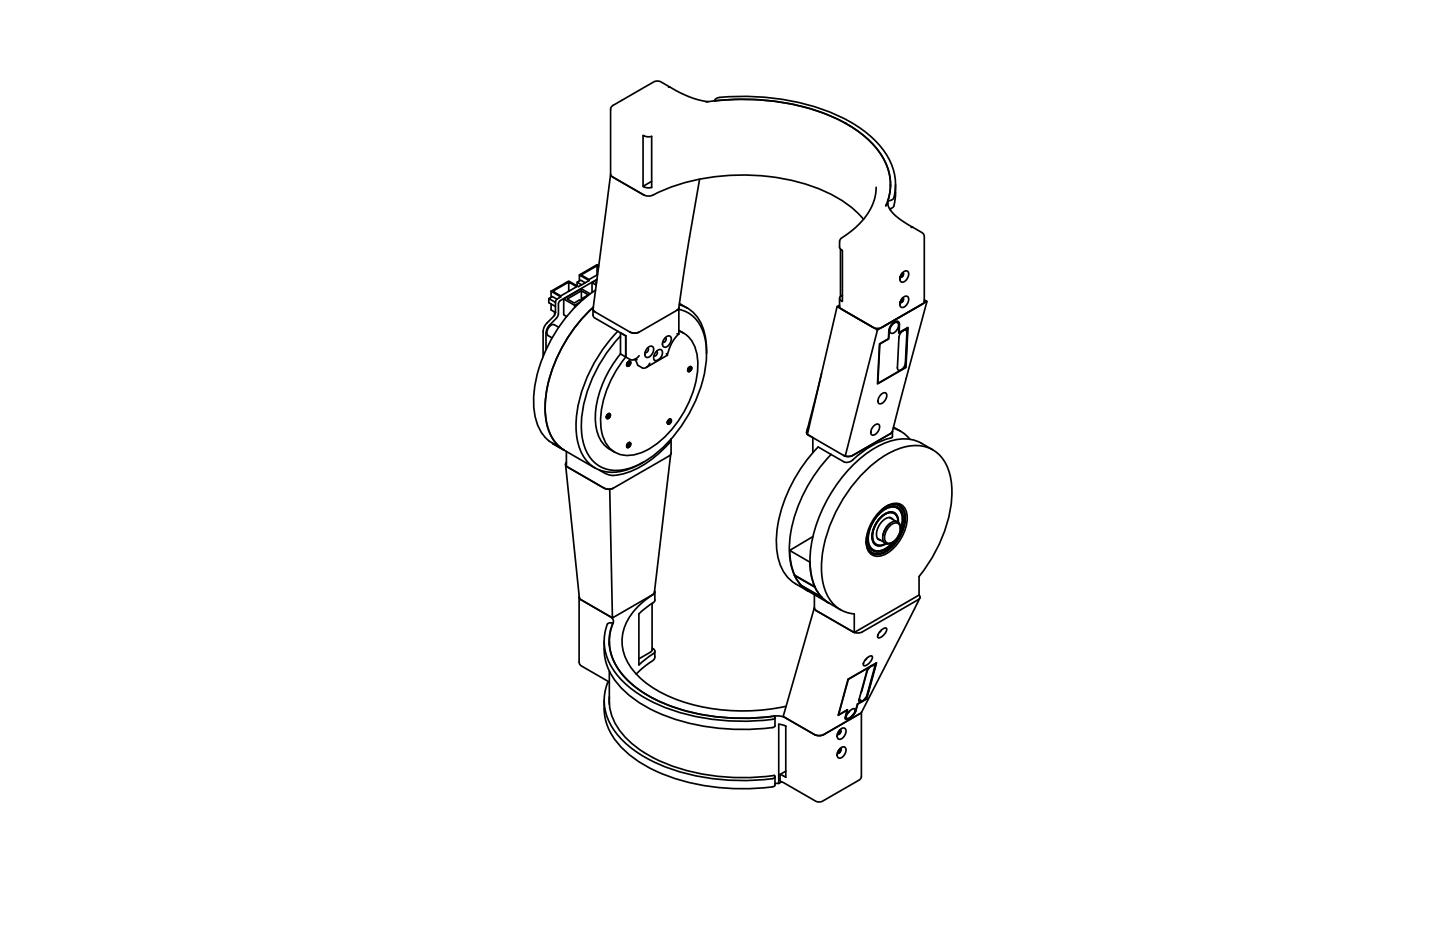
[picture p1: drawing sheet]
<svg xmlns="http://www.w3.org/2000/svg" width="432mm" height="279mm" viewBox="0 0 432 279" stroke-linecap="round" stroke-linejoin="round" font-family="sans-serif">
<!-- layer: Visible -->
<g fill="none" stroke="#000" stroke-width=".51">
<path d="M201 26.1l-.5 .1M211.7 30.6a69.8 69.8 0 0 1 40.6 5.7 27.6 27.6 0 0 1 13.7 13.7 15.2 15.2 0 0 1-.4 11.7l.6-.8 .6 1.8 1.4 1.7 2.1 1.7 3.4 2M212.4 30.5l-2.5-.4-3.2-1.1-3.9-1.8-4.8-2.8-1.1-.1-.9 .3-12.2 7-.5 .5-.2 .5v19.8l.5 .6 9.5 5.5 1.3 .3 1.4-.3M215.9 29.2a69.2 69.2 0 0 1 39.2 7.4 26.6 26.6 0 0 1 12.7 14 14.8 14.8 0 0 1 .1 9l-.7 .4-1 .2a16.4 16.4 0 0 0-4.2-16.7l-4-3.6-3.3-2.3M215.9 29.2l-1.3 .5-.3 .5a68.1 68.1 0 0 1 39.1 6.7l1.3 .8M254.7 37.7h.1M183.1 52.3l-5.3 40.3 .1 .5 .5 .4a.86 .86 0 0 1-.5-1.1M195.4 40.9v15.3M195.4 54.4l-2.6 1.5M195.4 40.9l-1.4 .1-1.2-.4v15.3l1.2 .4 1.4-.1M195.7 58.5a63.4 63.4 0 0 1 53.3-.4 30.2 30.2 0 0 1 9.9 7.6M209.8 53.7l-3.7 21.3-2.5 17.3"/>
<path d="M262.7 56.1l-.5 3.6-.7 2-1.1 2-2.6 3.3-3.8 3.3a3.9 3.9 0 0 0-2.2 1.7v2.3l.8 .8v15.3l-.3-.2a.81 .81 0 0 1-.3-1.3M267 55.4v.5M268.5 55.4v3a7.6 7.6 0 0 1-.9 3.9l-.8 .3M179 79.7l-4.6 2.6v.2l2.2 1.3 2.6-1.5M179.5 79.9l-.5-.2v2.7M179.5 79.7l-.5-.3-5.3 3M252 74.7v14.2l.6-.4M266.2 60.2v.9M267 62.6v.4M273.7 68.1l-.5 .1M273.7 68.1l2.9 1.7 .6 1v19.6M164 96.9l-.6 .7-.5 1.4v7.8"/>
<path d="M164.6 89.5v1.2l2 1.2M165.2 87.3l2.9 1.7a2.09 2.09 0 0 0-1.5 1.3v3.3M165.2 87.3v1.8M165.2 91.1v1.8l1.4 .8M166 94.8l-2 2.1M166.3 93.5v1M166.6 93.6l-.6 1.2M167 89.7l-1.4-.8-1 .6 2 1.2M167.5 98.1l-1.2-.7a2.15 2.15 0 0 0-1.9 3.2l1.1 .7M169 89.6v4.8l.9 .5M170.5 84.6l2.4 1.3-4.8 2.8-2.2-1.3v-.2l4.6-2.6v2.7M173.1 84.6v1.1"/>
<path d="M173.7 84.2v-1.8l2.9 1.7-3.1 1.8-3-1.6-5.3 3M173.9 90.6l-1.6 .9M174.3 87.2l-4.2 2.4 2.1 1.2 1.6-.9 .4 .2 .7-.4M174.8 89.3l1.6-.9-2.1-1.2v2.9M175.2 89.5l-.4-.2v.5M175.5 84.8l-1.4-.8-1 .6 1.3 .8M177 88.1l-2.7-1.5-5.3 3 3.3 1.9v.7M177.5 84.7v3M177.8 92.7v1.8l.3 .7 9.5 5.5M178.4 93.5l10.5 6.1M178.6 87a43.7 43.7 0 0 0-18.6 32.5 15.1 15.1 0 0 0 4.7 12.8l3.5 2a14.7 14.7 0 0 1-4.7-12.3 44.1 44.1 0 0 1 14.4-29.9 44.4 44.4 0 0 0-14.4 29 15.4 15.4 0 0 0 4.7 13.2l1 .6M178.9 84.5l-.3 .2 .3 .2"/>
<path d="M179 83.9l-1.5 .8 1.3 .8M179 83.8l-11.4 6.7-.3 4.2-2.8 3-.6 1.3-.2 5.8M185.3 99.3a43.4 43.4 0 0 0-12.6 29.1 14 14 0 0 0 5.4 11.7 11.9 11.9 0 0 0 10.9 .4l4.1-2M188.9 99.5l1.4 .4 1.4-.4M203.6 92.3l-.6 .7-11.5 6.7-1.5 .2-1.1-.3M203.6 92.3v7.8M203.6 99l1.4 .9M203.6 99.2a8.4 8.4 0 0 1 5.4 7.2 28.6 28.6 0 0 1-5.6 19.7 23.1 23.1 0 0 1-13.8 10.3 7.8 7.8 0 0 1-9.2-6.9 28.5 28.5 0 0 1 6.2-21.2l1.1-1.3M203.6 92.3l-.6 .7M203.6 92.7a10.1 10.1 0 0 1 7.8 8.5 34 34 0 0 1-5.1 23.5 35.3 35.3 0 0 1-16.7 15.4 10.3 10.3 0 0 1-13.2-3.7 21.9 21.9 0 0 1-1.2-15.8 44.4 44.4 0 0 1 10.9-19.9M203.7 91.4a10.8 10.8 0 0 1 7.7 8.9l.4 3.1 .1 2.6M203.8 91l2.3 1.4"/>
<path d="M251 91.9l-8.9 38.3M251.8 89.4v2.5l.3 .6 9.7 5.6 1.3 .3 1.4-.3 12.1-7M251.8 91.5l-.8 .4 12.1 7-9.7 37.8M267.5 97.1l1.3-.8 .7 .3 .2 .4-.1 2.7 2.7-1.6-.6 12.1-8.6 4.9 .6-12 2.7-1.6 .2-2.8zM267.8 97.1a.89 .89 0 0 1 1.3-.4 .89 .89 0 0 1 .3 1.2 2.04 2.04 0 0 1-2.4 1.9l-.1-1.2zM270.3 89.7l-.2 .4M270.3 82.1l-.2 .4M270.5 89.8l-.2 .4M270.5 82.2l-.2 .4M270.6 89.4l-.2 .7-.4 .4M270.6 81.9l-.2 .6-.4 .4M270.6 89.4l-.1 .6-.6 .5"/>
<path d="M270.6 81.8l-.2 .8-.5 .4M270.8 90l-.2 .3M270.8 82.4l-.2 .3M270.8 89.4l.1 .3-.2 .6-.8 .4M270.8 81.8l.1 .4-.2 .5-.8 .4M270.8 89.4a.85 .85 0 0 1-.1 .9 .85 .85 0 0 1-.8 .3M270.8 81.8a.85 .85 0 0 1-.1 .9 .85 .85 0 0 1-.8 .4M270.8 81.6a.95 .95 0 0 1 1.3-.3 .95 .95 0 0 1 .3 1.3 1.94 1.94 0 0 1-2.3 1.8l-.2-1.2zM270.8 89.2a.95 .95 0 0 1 1.3-.3 .95 .95 0 0 1 .3 1.2 1.94 1.94 0 0 1-2.3 1.9l-.2-1.2zM270.8 89.4l-.2 .9-.7 .4M270.8 81.8l-.2 .8-.7 .5M270.8 99.1h1l.1 .7-.4 9.1-.6 1.3-.7 .7"/>
<path d="M270.8 99.1l-1 1.1-.2 .9-.5 9.2M270.8 99.1l-1.3 .8 .1-2.5-.2-.8a1.95 1.95 0 0 0-2.5 1.6l-.4 3.4-2.7 1.5-.6 11.8 7-4M270.8 99.1l1.4-.8-.7 11.8-1.3 .8M276.6 91.1l-12.1 7M277.2 90.3v.1M277.2 89.9l.8 .5-14.9 8.5M277.2 90.3l-.6 .8M278 90.4l-10.4 39-.5 .6M186.1 106.1a31 31 0 0 0-7.5 20.6 9.6 9.6 0 0 0 5.8 8.9M187.6 100.7v6.3l1.9 .9 1.1-.3 1-1M187.6 100.7l-1.5-.9v6.3l1.5 .9M187.6 100.7v6.3"/>
<path d="M187.9 109.2l.3 .6 .5-.2M188 109.6l.7-.5 .1-.8v.8l-.8 .5M188.1 108.8v.8h.6M188.1 108.8l.6-.5 .4 .3-.3 .8-.7 .3M188.3 108.6l-.2 .3M188.4 108.4l-.4 .7M188.4 108.4l-.5 .8 .2-.4M188.6 108.7l-.2 .4M188.6 108.3l-.1 .6-.5 .5M188.7 108.3l-.1 .6-.6 .5M188.8 108.9l-.2 .3M189 109l-.2 .3"/>
<path d="M189.1 108.5v.6l-.4 .5M190.4 107.8l.8 1.7 1.6 .9 1-.3 1-1.2M191 107.8l-1 .1M194.2 104.3a.79 .79 0 0 1 .1 .9 .79 .79 0 0 1-.9 .4M194.3 104.2a.95 .95 0 0 1 1.3-.4 .95 .95 0 0 1 .4 1.3 1.94 1.94 0 0 1-2.4 1.9l-.2-1.2zM196.7 105.4a1.03 1.03 0 0 1 1.5-.6 1.03 1.03 0 0 1 .4 1.6l-.9 1.2-.8 .5h-.5a1.44 1.44 0 0 1 0-2.2zM196.9 105.3a.79 .79 0 0 1 .1 1 .79 .79 0 0 1-.9 .3M199.5 101.2a.79 .79 0 0 1 .1 1 .79 .79 0 0 1-.8 .4M199.6 101.1a.95 .95 0 0 1 1.3-.3 .95 .95 0 0 1 .4 1.3 1.94 1.94 0 0 1-2.4 1.8l-.2-1.2zM199.8 106l.3 .5M200.1 106.5l-6.3 3.7M203 100.1h.6"/>
<path d="M203.6 100.1l-1.4 1.5-.8 1.4-1.3 3.5M206.3 111.2l.7-.4 .1-.9 .1 .4-.2 .5-.7 .4M206.4 110.4l-.1 .8 .3 .2 .4-.2M206.4 110.4l.6-.5 .4 .4-.2 .7-.8 .3M206.4 110.4l-.1 .9 .3 .1 .4-.2M206.6 110.2l-.2 .4M206.7 110.1l-.4 .6M206.8 110l-.6 .8M206.9 110.3l-.2 .4M206.9 109.9l-.1 .7-.6 .4M207 109.9l-.2 .7-.5 .5M207.1 110.5l-.2 .3"/>
<path d="M207.3 110.6l-.2 .4M207.4 110.2v.5l-.4 .5M246.3 112l-4.4 17.6 .2 .6M264.3 118.1l.7-.3h.5l.4 .4v.7l-.8 1.5-1.3 .7-.4-.3-.1-.9 .4-.9zM269.1 110.2l.2 .7h.9M165.7 133l12.7 7.3M165.8 132.9h-.1M169.2 134.9h.1M169.6 139.2l4.2 40.1 .5 .6 9.3 5.4M169.8 139.7l11.4 6.6 1.4 .4 1.3-.4M169.8 135.3v4.4l-.2-.4 .2-.7M181.9 125.1l.4-.4 .3-.7-.2 .8-.5 .4"/>
<path d="M181.9 125.3l.7-.5 .1-.8 .1 .2-.1 .6-.8 .5M182 124.5v.9l.6-.1-.6 .2-.2-.6M182 124.5l.6-.5 .4 .3-.3 .8-.7 .3M182 124.5l-.2 .4M182.2 124.3l-.2 .4M182.3 124.2l-.4 .6M182.4 124.1l-.6 .8M182.5 124.4l-.3 .4M182.7 124.6l-.2 .3M182.9 124.7l-.2 .4M183 124.2v.6l-.4 .5M188.1 133.2l-.1 .8h.7l-.6 .2-.2-.6"/>
<path d="M188.3 133l-.2 .3M188.4 132.8l-.4 .7M188.4 132.8l-.5 .8 .7-.9 .4 .1 .1 .5-.4 .6-.6 .2M188.6 133.1l-.2 .4M188.6 132.7l-.2 .7-.4 .4M188.7 132.7l-.2 .7-.5 .4M188.8 132.7l.1 .2-.1 .6-.8 .5 .8-.6zM188.8 133.2l-.2 .4M189 133.4l-.2 .4M189.1 132.9v.6l-.4 .5M200.2 126.9l.7-.5 .1-.8v.8l-.8 .6M200.5 125.9l-.2 .4"/>
<path d="M200.6 125.8l-.4 .6M200.7 125.7l-.5 .9M200.8 126.1l-.2 .3M200.9 125.6l-.2 .7-.5 .5 .5-.6 .1-.6M201 126.2l-.2 .4M201.1 136.3l-4.9 41.4-.6 .6-12 7-.8-38.6 1.1-.3M201.2 135.9v-4.3l-.2 .7a30.7 30.7 0 0 1-14.8 9.9l-2.9 .3-1.6-.5-2-1.1M201.3 135.9l-.6 .8-16.8 9.7M201.3 126.3l-.3 .4M201.3 125.9l-.4-.3-.6 .5-.2 .8 .4 .3 .4-.2-.7-.1 .1-.7M201.3 125.9l-.3 .8-.7 .3M201.3 125.9v.5l-.4 .5"/>
<path d="M242.1 130.2l1.6 1M242.3 128.2l-.4 1.4 .2 .6M243.7 131.2v4.5M243.7 131.2l9.3 5.3M245.3 134a43.8 43.8 0 0 0-12.5 28.5 14.5 14.5 0 0 0 4.8 11.8l10.9 6.5M249.2 136.2a43.8 43.8 0 0 0-12.5 28.5 14.5 14.5 0 0 0 4.8 11.9l.9 .6-1.1-.8a10.7 10.7 0 0 1-3.1-3.9M253 136.5l.4 .2M253 136.5l1.3 .3 1.4-.3M255.7 136.5l-1.1 .4-1.2-.2M261.9 127.8l.7-.6 .7-.1 .4 .4 .1 .7-.7 1.5-.7 .6-.8 .2-.4-.4-.1-.6 .3-.9zM267 130l-11.3 6.5M267.1 130l-11.4 6.5"/>
<path d="M267.1 130l.5-.7v1.7l-.2 .2a28.7 28.7 0 0 0-12.3 7.1l-1.1 .3-.9-.1-7.8-4.5M267.8 128.4a9.4 9.4 0 0 1 5 3.3M267.9 128.1l2.2 1.2M279.7 134.9a14.2 14.2 0 0 0-8.8-3.3 24.2 24.2 0 0 0-15.5 8.2 44.1 44.1 0 0 0-12.5 27.4 15.5 15.5 0 0 0 4.6 12.8l4.5 2.8M170.2 140l11.1 6.4 1.5 .3M264 153.6a4.9 4.9 0 0 1 5.3-1.5 5.3 5.3 0 0 1 1.1 6.3 10.5 10.5 0 0 1-6.5 7 3.1 3.1 0 0 1-3.7-3.7 11.9 11.9 0 0 1 3.8-8.1zM264.1 153a5.7 5.7 0 0 1 6.1-1.7 4.9 4.9 0 0 1 1.8 5.1 13.4 13.4 0 0 1-7.1 10 3.4 3.4 0 0 1-5.1-2.9 13.2 13.2 0 0 1 4.3-10.5zM264.5 152.7a6 6 0 0 1 4.4-1.4 3.7 3.7 0 0 1 2.4 4 12.1 12.1 0 0 1-7.2 10.6 3.3 3.3 0 0 1-4.3-3.5l.1-1.8M265.5 152.5a3.2 3.2 0 0 1 3.8-.3 3.2 3.2 0 0 1 1.4 3.5l-.2 1.7-.6 1.8M265.8 151.8a3.6 3.6 0 0 1 4.1-.3 3.6 3.6 0 0 1 1.6 3.8 12.7 12.7 0 0 1-6.8 10.6 3.4 3.4 0 0 1-3.6-.3 3.4 3.4 0 0 1-1.4-3.4M266.6 157.9a2.01 2.01 0 0 1 3.2-.5 4.5 4.5 0 0 1-3.2 5.5 1.67 1.67 0 0 1-1.3-2.4l.5-1.3zM266.7 155.2l1.9 1.1"/>
<path d="M266.8 155.1l.9 .6M266.8 157l-1.2 1.3-.9 2.3M266.9 155.2l-1.5 .4-1 .8-.9 1.2-.7 2.4 .4 1.5M267.3 153.6l.8 .3M267.4 153.6l-1 .1-1.3 .6-1.3 1.1-1.2 1.8-.7 1.6-.3 1.6 .1 1.5 .4 .9M267.7 151.8l1.5 .5 1 1.4M268 151.8l1 .3M268.2 153.8l-.8-.2h-.8l-1.9 1-1.7 1.8-1.2 2.6-.2 2.4 .6 1.5 1.2 .7 1.2-.2 1-.4M268.2 153.8h.1M268.2 153.8l.8 .9 .3 1.8M268.9 151.1l1.1 .7 .9 1.4M269.2 151.2l.3 .2"/>
<path d="M269.3 156.5l-.1-1a2.3 2.3 0 0 0-3.8-1.3 7.6 7.6 0 0 0-3.5 8 2.29 2.29 0 0 0 3 1.1l.6-.3M269.4 156.5l-.1-1.3-.5-1-.7-.6-1.1-.1-1.3 .3-1.1 .8-1.9 2.3-1.1 2.8-.1 1.5 .3 1.3 .5 .7 .9 .4 1.4-.1 1-.5M270 158.1v.4M270 158.7a5.8 5.8 0 0 0-.6-6.2 4.3 4.3 0 0 0-5.6 1.4 10.2 10.2 0 0 0-3.2 9.3 3 3 0 0 0 4.9 1.3l2.3-2.1M270 158.1a1.74 1.74 0 0 0-1.1-1.8 1.74 1.74 0 0 0-2.1 .7 5.2 5.2 0 0 0-1.8 5.4 1.74 1.74 0 0 0 2.6 .2M173.7 179v19.9l.7 .8 8.3 4.8-.5 .2a15.1 15.1 0 0 0 3.9 16.6 43.5 43.5 0 0 0 23 11.4 67.1 67.1 0 0 0 23 .6l.3-.6M173.7 178.8v.5l.5 .5 8.7 5a1.62 1.62 0 0 1 1 2M196.3 177.2a.78 .78 0 0 1-.4 1 19 19 0 0 0-9.2 11.9 14.8 14.8 0 0 0 6.2 14 46.2 46.2 0 0 0 26.9 9h4.5l4.6-.3 6.8-1.1M196.4 177.5v2.4M196.4 179.9l-.2 .5-4.6 3.6v15.3l3.7-2.9a1.31 1.31 0 0 0 1.1-1.4l-.9-.7M236.8 165a21.2 21.2 0 0 0 1.4 7.5M238.2 172.5l6.1 3.5"/>
<path d="M238.3 172.4l6 3.5M240.2 175.5l6.1 3.5zM243.8 160.9l-7 4.1 6.1 3.5a20.7 20.7 0 0 0 1.4 7.5M244.2 178.3v4.1l.3 .5 11.3 6.5M244.3 176l2 3M246.3 179l2.3 1.8M246.3 179h.1M260.2 161.7a3.2 3.2 0 0 0 1.6 3.3 3.2 3.2 0 0 0 3.7-.4l1.4-1 1.3-1.5M260.7 163.9l1.2 1 1.6 .3M260.7 165.3l1.2 .6 1.6 .1M260.9 164.1l.7 .7M260.9 165.5l.3 .2"/>
<path d="M261.6 164.8v.1M262 162.6l.7 .6M263.1 161.4l1.9 1.1M263.2 161.5l.9 .5M263.6 165.1l-.1 .1M275.6 178.4l.3 .5-.3 .7-8.2 4.8-9 5.1-.9 .3-1.3-.2M275.6 172.8v5.6l-19.4 11.2M275.6 172.8a42.5 42.5 0 0 0 9.8-26.1 14.1 14.1 0 0 0-5.2-11.6 11.9 11.9 0 0 0-11-.4 36.8 36.8 0 0 0-17.3 16.5 37.2 37.2 0 0 0-5.4 22.2 11.8 11.8 0 0 0 7 10.1l2.7 .5v5.6M275.8 179.3l-17.4 34.2-11.4 6.7-1.1 .3-1.5-.2-9.6-5.5 9.4-32.6M181.2 192.2a18.2 18.2 0 0 0 7.5 16.3 52.6 52.6 0 0 0 29.3 10l7.8 .1 5.9-.5M182.7 192.2v1.1M183.2 186.7l.6 .2"/>
<path d="M183.2 186.7l-.9 .2a14.7 14.7 0 0 0 2.7 15.4 38.6 38.6 0 0 0 20.3 11.7 67.9 67.9 0 0 0 26.8 1.5l.3-.5M183.8 186.8h.1M183.8 186.8a14.8 14.8 0 0 0 3.6 16.3 30.9 30.9 0 0 0 8.4 6.3M183.8 186.8a14.7 14.7 0 0 0 3.5 16.1 40.5 40.5 0 0 0 21.6 11 72.5 72.5 0 0 0 24.5 .7l1.7 .4 9.6 5.4 1.4 .1 .9-.3M195 195.6l-3.4 1.9M195.5 180.9v13.9M195.6 194.8l-.6 .7M196.4 195.2v1.9l-.4 .7-3.3 2.5-1.9 1.8M244.2 182.3l.6 .7 11.4 6.6M259.9 197.3l1.1-.6 .6 .1-.1 .8-.8 1.2-.9 .6-.7 .2-.2-.3 .1-.7zM260 197.3l-.6 .6M261.3 199.6h.1"/>
<path d="M261.4 199.6l-7.1 4M261.4 199.6l1.3-.7-2.9 10.6-1.3 .8M262.7 198.8v.1M264 189.2l1.1-.8 .5-.1 .3 .2-.2 .9-.6 .8-.9 .8-.8 .2-.2-.6zM264.3 188.9l-.6 .7M181.2 210a18.2 18.2 0 0 0 7.5 16.3 52.6 52.6 0 0 0 29.3 10l7.8 .1 5.9-.5M182.7 201.2v9.9M182.7 208.9a17.2 17.2 0 0 0 7.5 14.6l2.9 2.1 2.7 1.5M195.8 209.3a62.4 62.4 0 0 0 36.4 5.4M232.2 214.7l.1 .3M232.2 214.7h.1M232.4 215.1v2.5"/>
<path d="M232.4 217.6l-.2 .3-.5 .2M235.6 217.7h.1M235.6 217.7l-2.1-.6v17.8M235.6 217.7v15.3l-1.7-.8M251.4 214.2l.1 .1M251.6 219.2l-.3 .3M251.7 219.3l-.2 .3M251.8 218.9l-.1 .5-.5 .5M251.8 218.8l-.1 .7-.5 .5M251.9 218.8h.1M251.9 218.8v.8l-.8 .5M252 219.4l-.2 .4"/>
<path d="M252 218.7a.95 .95 0 0 1 1.3-.4 .95 .95 0 0 1 .3 1.3 1.94 1.94 0 0 1-2.3 1.9l-.2-1.2zM252 218.8l-.1 1-.8 .3M252 218.8a.85 .85 0 0 1 0 .9 .85 .85 0 0 1-.9 .4M253.4 215.3l.3 .2M254 212.9h.1M254.3 203.6l8.5-4.9-2.9 10.8-2.7 1.6-.9 2.7-1.2 1.4-1.3 .5-.3-.1-.1-.5 .6-2.2-2.7 1.6zM254.4 203.7l-2.9 10.6 2.6-1.6-.5 2.1 .1 .7a2.91 2.91 0 0 0 2.7-2l.2-.4M254.6 213.3l.4-.3a1.13 1.13 0 0 1 1.4-.4 2.9 2.9 0 0 1-2.4 2.8l-.3-.3 .1-.4zM254.8 213.1l-.6 .6M257.1 211l.1 .1M257.6 209.5l.9 .8M257.7 214l-10.7 6.2"/>
<path d="M258.3 213.6v19.3l-.5 .8-11.2 6.5-1.2 .2-.8-.2-10.5-5.9-.2-.3v-1.8M258.5 210.3l-1.4 .7-.5 2.1M259.8 209.5h.1M259.9 201.5a2.49 2.49 0 0 1 2.3-2l.1 .6-2.3 8.3-.4 .8-1.1 1.1M259.9 201.5l-2.3 8.3 .2 .6 .7-.1M260.1 200.9l-1.9 6.7M195.8 227.1a62.4 62.4 0 0 0 36.4 5.4M232.2 232.5l.1 .2M232.2 232.5h.1M232.4 232.9v2.4l-.2 .4-.5 .2M233.5 234.9h-1.1M234.4 234.4l-.9 .5"/>
<path d="M235.6 231.2l-1.7 1M251.6 224.8l-.3 .4M251.7 224.9l-.2 .4M251.8 224.5l-.1 .6-.5 .5M251.8 224.5l-.1 .7-.5 .4M251.9 224.4l.1 .1M251.9 224.5v.8l-.8 .4a.83 .83 0 0 0 .9-.3 .83 .83 0 0 0 0-.9M252 225l-.2 .4M252 224.3a.95 .95 0 0 1 1.3-.3 .95 .95 0 0 1 .3 1.3 1.94 1.94 0 0 1-2.3 1.8l-.2-1.2zM252 224.5l.1 .4-.3 .5-.7 .4"/>
</g>
<g fill="#000">
<circle cx="214.2" cy="30.2" r=".25"/>
<circle cx="253.4" cy="36.9" r=".25"/>
<circle cx="265.5" cy="163" r=".25"/>
<circle cx="252" cy="224.5" r=".25"/>
</g>
</svg>
